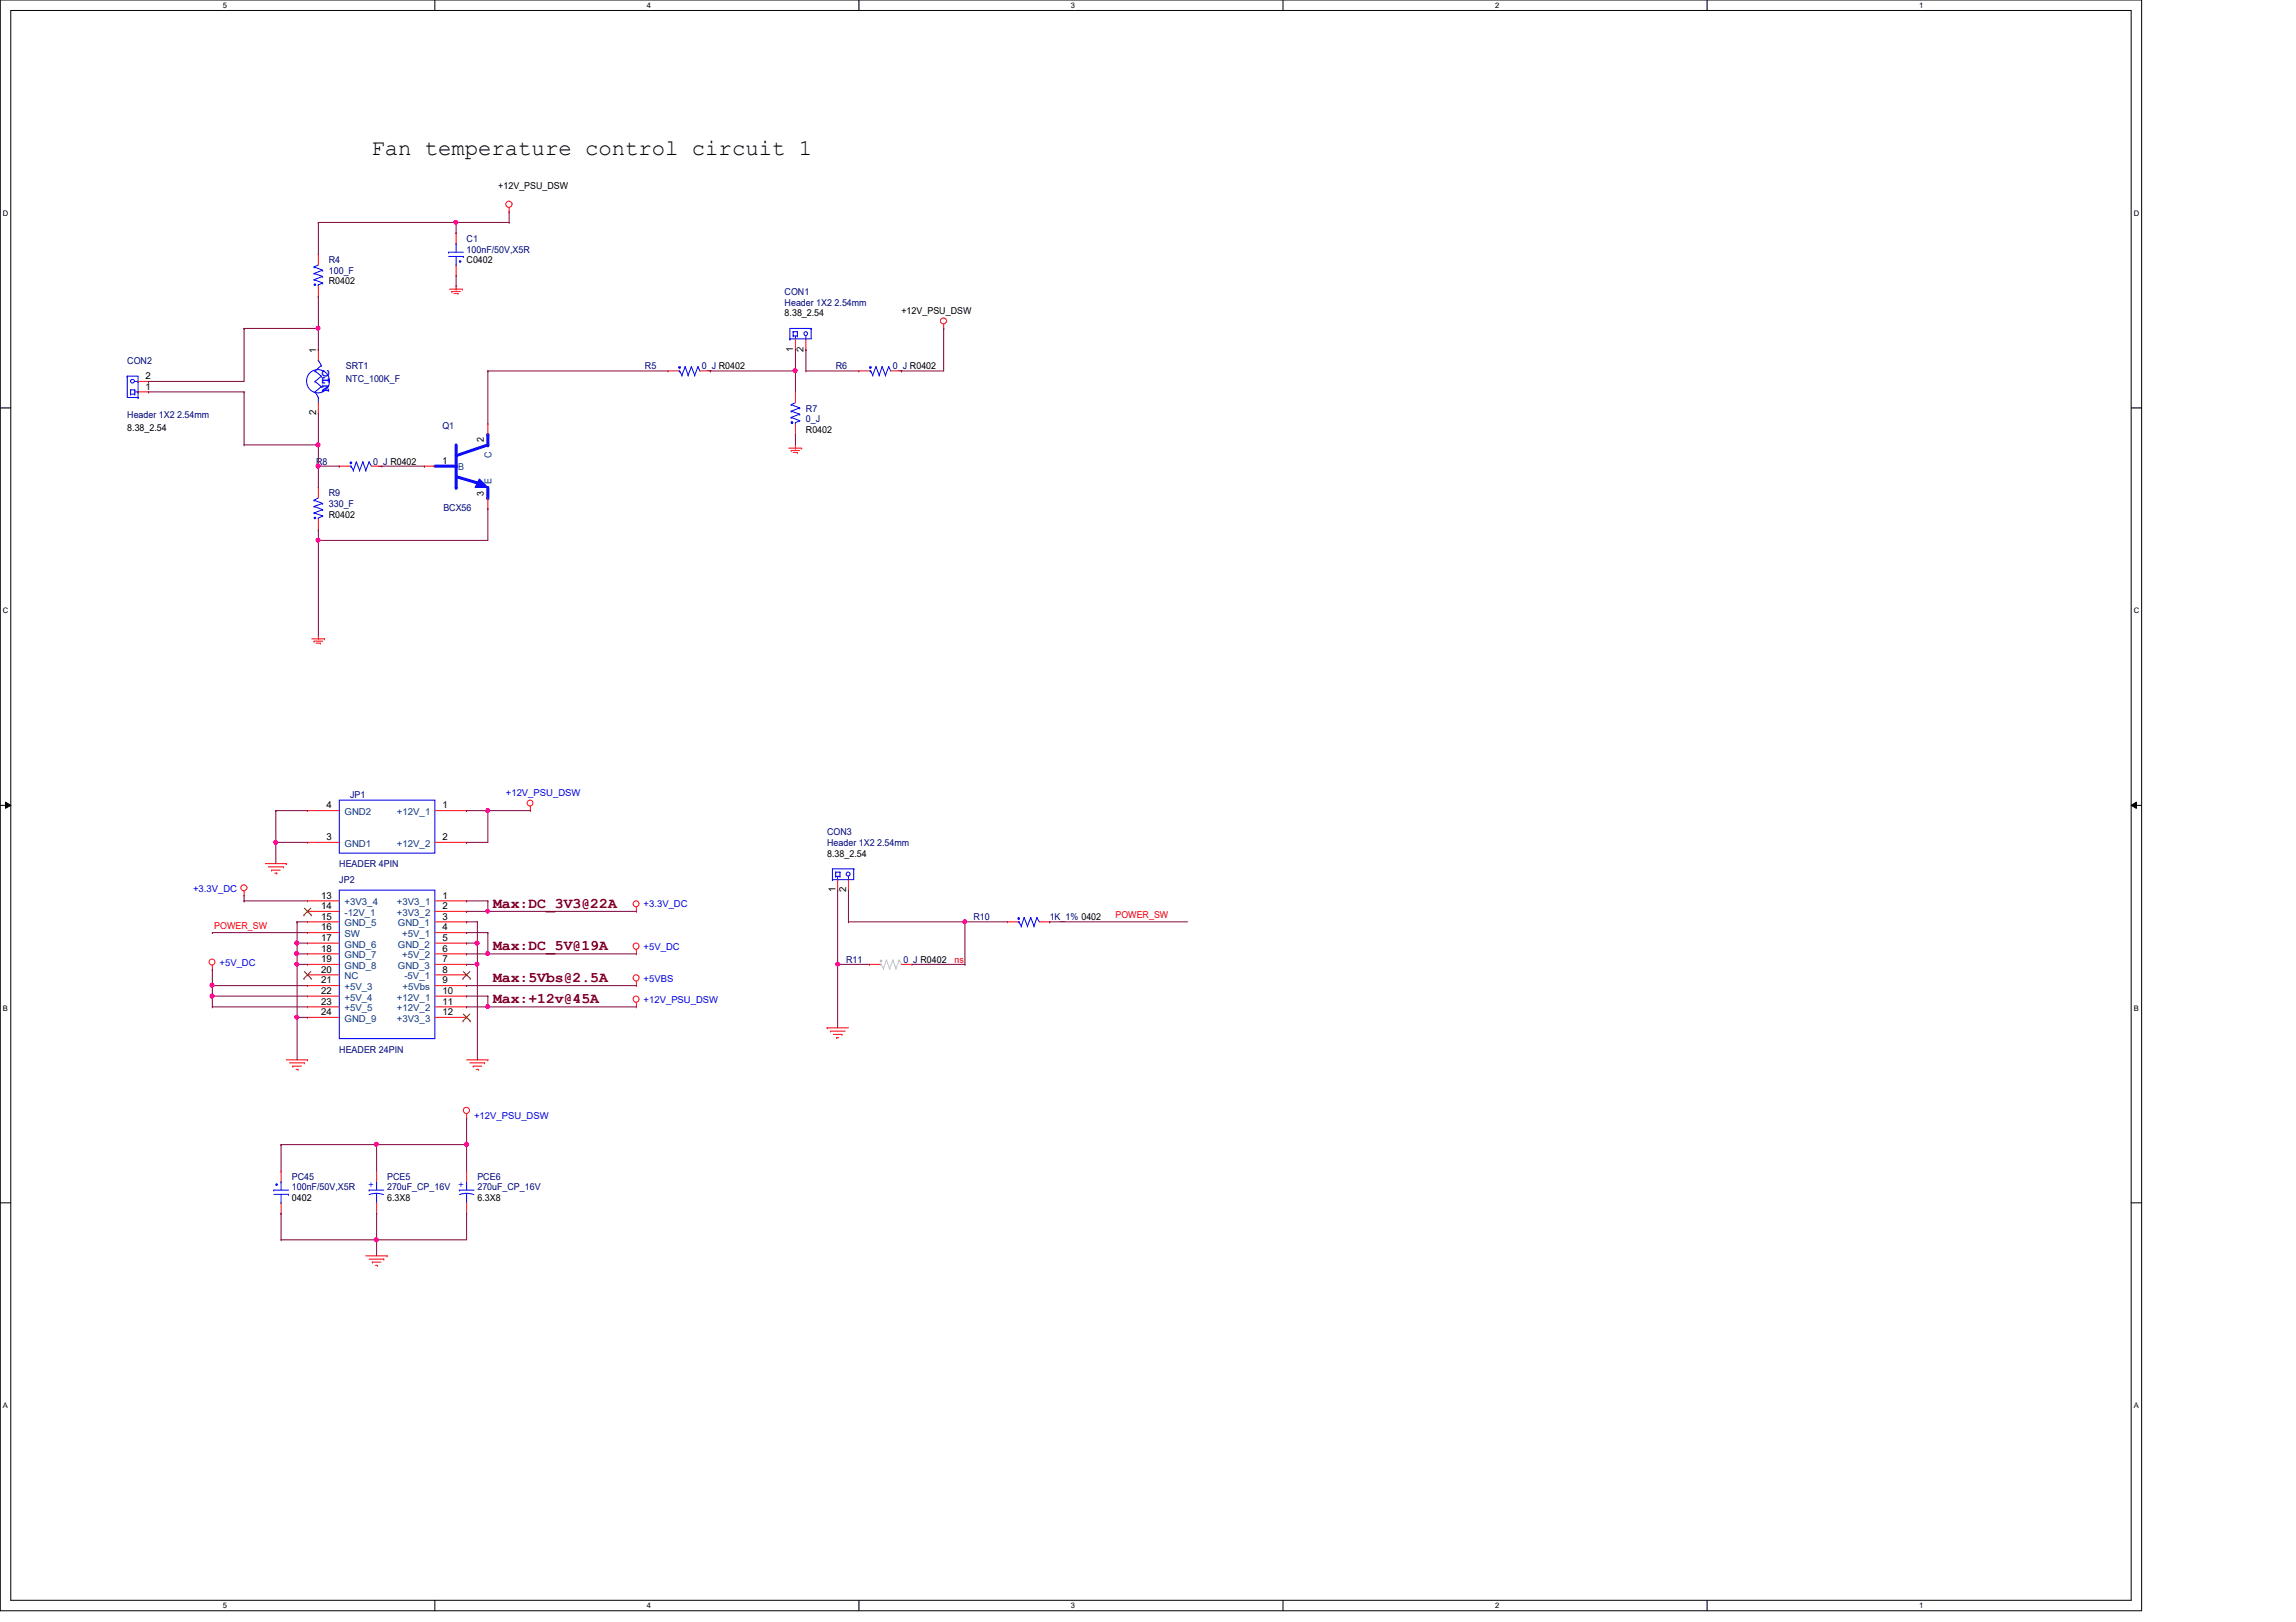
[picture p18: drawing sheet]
<svg xmlns="http://www.w3.org/2000/svg" width="297mm" height="210mm" viewBox="0 0 297 210" stroke-linecap="round" stroke-linejoin="round" font-family="sans-serif">
<defs><g id="words">
<text font-size="2.9" x="48" y="20.1">Fan temperature control circuit 1</text>
<g font-size="1.9" fill="#800000">
<text x="63.8" y="117.5">Max:DC_3V3@22A</text>
<text x="63.8" y="123">Max:DC_5V@19A</text>
<text x="63.8" y="127.1">Max:5Vbs@2.5A</text>
<text x="63.8" y="129.8">Max:+12v@45A</text>
</g>
<text font-size="1.6" fill="#00f" x="42.6" y="50.7" transform="rotate(-90 42.6 50.7)">NTC</text>
<g font-size="1.2">
<text x="64.5" y="24.4">+12V_PSU_DSW</text>
<text x="60.4" y="34">C0402</text>
<text x="42.5" y="36.8">R0402</text>
<text x="101.5" y="40.9">8.38_2.54</text>
<text x="116.6" y="40.6">+12V_PSU_DSW</text>
<text x="40.9" y="45.6" transform="rotate(-90 40.9 45.6)">1</text>
<text x="102.6" y="45.5" transform="rotate(-90 102.6 45.5)">1</text>
<text x="104" y="45.5" transform="rotate(-90 104 45.5)">2</text>
<text x="18.8" y="49.1">2</text>
<text x="18.8" y="50.4">1</text>
<text x="40.9" y="53.8" transform="rotate(-90 40.9 53.8)">2</text>
<text x="16.5" y="55.8">8.38_2.54</text>
<text x="57.2" y="60">1</text>
<text x="62.6" y="57.2" transform="rotate(-90 62.6 57.2)">2</text>
<text x="104.3" y="56">R0402</text>
<text x="62.6" y="64.2" transform="rotate(-90 62.6 64.2)">3</text>
<text x="42.5" y="67">R0402</text>
<text x="42.2" y="104.6">4</text>
<text x="57.2" y="104.6">1</text>
<text x="42.2" y="108.7">3</text>
<text x="57.2" y="108.7">2</text>
<text x="107" y="110.9">8.38_2.54</text>
<text x="41.6" y="116.3">13</text>
<text x="41.6" y="117.6">14</text>
<text x="41.6" y="119">15</text>
<text x="57.2" y="116.3">1</text>
<text x="57.2" y="117.6">2</text>
<text x="57.2" y="119">3</text>
<text x="108.1" y="115.5" transform="rotate(-90 108.1 115.5)">1</text>
<text x="109.5" y="115.5" transform="rotate(-90 109.5 115.5)">2</text>
<text x="41.6" y="120.4">16</text>
<text x="41.6" y="121.8">17</text>
<text x="41.6" y="123.1">18</text>
<text x="41.6" y="124.5">19</text>
<text x="41.6" y="125.9">20</text>
<text x="57.2" y="120.4">4</text>
<text x="57.2" y="121.8">5</text>
<text x="57.2" y="123.1">6</text>
<text x="57.2" y="124.5">7</text>
<text x="57.2" y="125.9">8</text>
<text x="41.6" y="127.3">21</text>
<text x="41.6" y="128.6">22</text>
<text x="41.6" y="130">23</text>
<text x="41.6" y="131.4">24</text>
<text x="57.2" y="127.3">9</text>
<text x="57.2" y="128.6">10</text>
<text x="57.2" y="130">11</text>
<text x="57.2" y="131.4">12</text>
<text x="37.8" y="155.4">0402</text>
<text x="50.1" y="155.4">6.3X8</text>
<text x="61.8" y="155.4">6.3X8</text>
</g>
<g font-size="1.2" fill="#000080">
<text x="42.5" y="34">R4</text>
<text x="42.5" y="35.4">100_F</text>
<text x="60.4" y="31.3">C1</text>
<text x="60.4" y="32.7">100nF/50V,X5R</text>
<text x="101.5" y="38.1">CON1</text>
<text x="101.5" y="39.5">Header 1X2 2.54mm</text>
<text x="16.5" y="47.1">CON2</text>
<text x="44.7" y="47.8">SRT1</text>
<text x="83.4" y="47.8">R5</text>
<text x="90.8" y="47.8">0_J R0402</text>
<text x="108.1" y="47.8">R6</text>
<text x="115.5" y="47.8">0_J R0402</text>
<text x="44.7" y="49.4">NTC_100K_F</text>
<text x="104.3" y="53.3">R7</text>
<text x="16.5" y="54.1">Header 1X2 2.54mm</text>
<text x="57.2" y="55.5">Q1</text>
<text x="104.3" y="54.6">0_J</text>
<text x="40.9" y="60.1">R8</text>
<text x="42.5" y="64.2">R9</text>
<text x="42.5" y="65.6">330_F</text>
<text x="48.3" y="60.1">0_J R0402</text>
<text x="57.4" y="66.1">BCX56</text>
<text x="45.3" y="103.3">JP1</text>
<text x="43.9" y="112.2">HEADER 4PIN</text>
<text x="107" y="108.1">CON3</text>
<text x="107" y="109.5">Header 1X2 2.54mm</text>
<text x="43.9" y="114.3">JP2</text>
<text x="125.9" y="119.1">R10</text>
<text x="135.8" y="119.1">1K_1% 0402</text>
<text x="109.5" y="124.6">R11</text>
<text x="116.9" y="124.6">0_J R0402</text>
<text x="43.9" y="136.2">HEADER 24PIN</text>
<text x="37.8" y="152.7">PC45</text>
<text x="37.8" y="154.1">100nF/50V,X5R</text>
<text x="50.1" y="152.7">PCE5</text>
<text x="50.1" y="154.1">270uF_CP_16V</text>
<text x="61.8" y="152.7">PCE6</text>
<text x="61.8" y="154.1">270uF_CP_16V</text>
</g>
<g font-size="1.2" fill="#004080">
<text x="63.6" y="59.2" transform="rotate(-90 63.6 59.2)">C</text>
<text x="59.3" y="60.8">B</text>
<text x="63.6" y="62.7" transform="rotate(-90 63.6 62.7)">E</text>
<text x="44.6" y="105.5">GND2</text>
<text x="51.3" y="105.5">+12V_1</text>
<text x="44.6" y="109.6">GND1</text>
<text x="51.3" y="109.6">+12V_2</text>
<text x="44.6" y="117.2">+3V3_4</text>
<text x="44.6" y="118.5">-12V_1</text>
<text x="44.6" y="119.9">GND_5</text>
<text x="51.3" y="117.2">+3V3_1</text>
<text x="51.3" y="118.5">+3V3_2</text>
<text x="51.5" y="119.9">GND_1</text>
<text x="44.6" y="121.3">SW</text>
<text x="44.6" y="122.6">GND_6</text>
<text x="44.6" y="124">GND_7</text>
<text x="44.6" y="125.4">GND_8</text>
<text x="51.5" y="122.6">GND_2</text>
<text x="51.5" y="125.4">GND_3</text>
<text x="52" y="121.3">+5V_1</text>
<text x="52" y="124">+5V_2</text>
<text x="44.6" y="126.7">NC</text>
<text x="44.6" y="128.1">+5V_3</text>
<text x="44.6" y="129.5">+5V_4</text>
<text x="44.6" y="130.9">+5V_5</text>
<text x="51.3" y="129.5">+12V_1</text>
<text x="51.3" y="130.9">+12V_2</text>
<text x="52.1" y="128.1">+5Vbs</text>
<text x="52.3" y="126.7">-5V_1</text>
<text x="44.6" y="132.2">GND_9</text>
<text x="51.3" y="132.2">+3V3_3</text>
</g>
<g font-size="1.2" fill="#00f">
<text x="65.4" y="103">+12V_PSU_DSW</text>
<text x="25" y="115.4">+3.3V_DC</text>
<text x="83.3" y="117.4">+3.3V_DC</text>
<text x="28.4" y="125">+5V_DC</text>
<text x="83.3" y="122.9">+5V_DC</text>
<text x="83.3" y="127">+5VBS</text>
<text x="83.3" y="129.8">+12V_PSU_DSW</text>
<text x="61.3" y="144.9">+12V_PSU_DSW</text>
<text x="47.6" y="152.9" transform="rotate(90 47.6 152.9)">+</text>
<text x="59.2" y="152.9" transform="rotate(90 59.2 152.9)">+</text>
</g>
<g font-size="1.2" fill="#f00">
<text x="144.3" y="118.8">POWER_SW</text>
<text x="27.7" y="120.2">POWER_SW</text>
<text x="123.5" y="124.6">ns</text>
</g>
<g font-size="1">
<text x="28.8" y="1">5</text>
<text x="83.7" y="1">4</text>
<text x="138.6" y="1">3</text>
<text x="193.4" y="1">2</text>
<text x="248.3" y="1">1</text>
<text x=".4" y="27.9">D</text>
<text x="276.1" y="27.9">D</text>
<text x=".4" y="79.4">C</text>
<text x="276.1" y="79.4">C</text>
<text x=".4" y="130.8">B</text>
<text x="276.1" y="130.8">B</text>
<text x=".4" y="182.2">A</text>
<text x="276.1" y="182.2">A</text>
<text x="28.8" y="208.1">5</text>
<text x="83.7" y="208.1">4</text>
<text x="138.6" y="208.1">3</text>
<text x="193.4" y="208.1">2</text>
<text x="248.3" y="208.1">1</text>
</g>
</g></defs>
<path d="M0 0h277.1v208.4h-277.1zM1.4 1.4h274.3v205.7h-274.3z" fill="none" stroke="#000" stroke-width=".13"/>
<g fill="#fff">
<path d="M28.8 .1h.6v1.1h-.6z"/>
<path d="M28.8 207.2h.6v1.1h-.6z"/>
</g>
<path d="M56.3 0v1.4M56.3 207.1v1.3" fill="none" stroke="#000" stroke-width=".13"/>
<g fill="#fff">
<path d="M83.7 .1h.5v1.1h-.5z"/>
<path d="M83.7 207.2h.5v1.1h-.5z"/>
</g>
<path d="M111.1 0v1.4M111.1 207.1v1.3" fill="none" stroke="#000" stroke-width=".13"/>
<g fill="#fff">
<path d="M138.6 .1h.5v1.1h-.5z"/>
<path d="M138.6 207.2h.5v1.1h-.5z"/>
</g>
<path d="M166 0v1.4M166 207.1v1.3" fill="none" stroke="#000" stroke-width=".13"/>
<g fill="#fff">
<path d="M193.4 .1h.6v1.1h-.6z"/>
<path d="M193.4 207.2h.6v1.1h-.6z"/>
</g>
<path d="M220.8 0v1.4M220.8 207.1v1.3" fill="none" stroke="#000" stroke-width=".13"/>
<g fill="#fff">
<path d="M248.3 .1h.5v1.1h-.5z"/>
<path d="M248.3 207.2h.5v1.1h-.5z"/>
<path d="M.4 27.1h.7v1.1h-.7z"/>
<path d="M276.1 27.1h.7v1.1h-.7z"/>
<path d="M.4 78.5h.7v1.1h-.7z"/>
<path d="M276.1 78.5h.7v1.1h-.7z"/>
</g>
<path d="M0 52.8h1.4M275.7 52.8h1.4" fill="none" stroke="#000" stroke-width=".13"/>
<g fill="#fff">
<path d="M.4 129.9h.6v1.1h-.6z"/>
<path d="M276.1 129.9h.6v1.1h-.6z"/>
</g>
<path d="M0 104.2h1.4M.7 103.8l.7 .4-.7 .4zM275.7 104.2l.7-.4v.8zM275.7 104.2h1.4" fill="none" stroke="#000" stroke-width=".13"/>
<path d="M.7 103.8l.7 .4-.7 .4zM275.7 104.2l.7-.4v.8z" fill="#000"/>
<g fill="#fff">
<path d="M.4 181.4h.6v1.1h-.6z"/>
<path d="M276.1 181.4h.6v1.1h-.6z"/>
</g>
<path d="M0 155.7h1.4M275.7 155.7h1.4" fill="none" stroke="#000" stroke-width=".13"/>
<g fill="none" stroke="#f00" stroke-width=".13">
<path d="M58.2 37.4h1.6M58.5 37.7h.1M58.5 37.7h1.1M58.7 38h.6M59 37.4h.1M59 37v.4M59.3 38h.1M59.8 37.4h.1M65.9 27.4h.1M65.9 26.9v.5M102.1 58h1.6M102.4 58.3h.1"/>
<path d="M102.4 58.3h1.1M102.6 58.5h.6M102.9 58h.1M102.9 57.6v.4M103.2 58.5h.1M103.7 58h.1M122.1 42.5h.1M122.1 42v.5M40.3 82.7h1.7M40.6 83h.1M40.6 83h1.1M40.9 83.2h.5"/>
<path d="M41.2 82.7h.1M41.2 82.3v.4M41.4 83.2h.1M42 82.7h.1M31.6 115.9h.1M31.6 115.3v.6M34.3 111.8h2.7M34.7 112.2h2M35.1 112.6h.1M35.1 112.6h1.1M35.6 113h.2M35.8 113h.1"/>
<path d="M36.7 112.2h.1M37 111.8h.1M68.6 104.9h.1M68.6 104.4v.5M82.3 117.9h.1M82.3 117.4v.5M27.5 125.5h.1M27.5 124.9v.6M37 137.2h2.8M37.5 137.5h1.9M37.9 138h.1M37.9 138h1.1"/>
<path d="M38.3 138.4h.3M38.6 138.4h.1M39.4 137.5h.1M39.8 137.2h.1M60.4 137.2h2.7M60.8 137.5h1.9M61.2 138h.1M61.2 138h1.1M61.6 138.4h.3M61.9 138.4h.1M62.7 137.5h.1M63.1 137.2h.1"/>
<path d="M82.3 123.4h.1M82.3 127.6h.1M82.3 130.3h.1M82.3 122.9v.5M82.3 127v.6M82.3 129.8v.5M107 133h.1M107 133h2.8M107.4 133.4h.1M107.4 133.4h1.9M107.8 133.9h1.1M108.2 134.3h.1"/>
<path d="M108.2 134.3h.3M108.9 133.9h.1M60.4 144.7h.1M60.4 151.6h.1M60.4 157h.1M60.4 144.1v.6M60.4 151.6v1.3M60.4 155.7v1.3M47.3 162.5h2.8M47.7 162.9h2M48.2 163.3h.1M48.2 163.3h1.1"/>
<path d="M48.6 163.7h.2M48.8 163.7h.1M49.7 162.9h.1M50.1 162.5h.1"/>
<circle cx="65.8" cy="26.4" r=".4"/>
<circle cx="122.1" cy="41.5" r=".39"/>
<circle cx="31.6" cy="114.9" r=".39"/>
<circle cx="68.6" cy="103.9" r=".38"/>
<circle cx="82.3" cy="117" r=".38"/>
<circle cx="27.4" cy="124.5" r=".38"/>
<circle cx="82.3" cy="122.4" r=".39"/>
<circle cx="82.3" cy="129.3" r=".39"/>
<circle cx="82.3" cy="126.6" r=".39"/>
<circle cx="60.3" cy="143.7" r=".4"/>
</g>
<g fill="none" stroke="#00f" stroke-width=".13">
<path d="M40.6 34.5h.1M40.6 35.4h.1M40.6 36.2h.1M40.6 34.5l1.1 .5M40.6 35.4l1.1 .4M40.6 36.2l1.1 .4M41.2 36.9h.1M41.2 36.9v.1M41.2 34.3l-.6 .2M41.7 35h.1M41.7 35.8h.1M41.7 36.6h.1"/>
<path d="M41.7 35l-1.1 .4M41.7 35.8l-1.1 .4M41.7 36.6l-.5 .3M59.4 154h.1M59.4 154h1.9M60.4 152.9h.1M60.4 155.7h.1M60.4 154.4l.9 .2M60.4 154.4l-1 .2M60.4 152.9v1.1M60.4 154.4v1.3"/>
</g>
<path d="M40.7 36.8h.1v.1h-.1z" fill-rule="evenodd" fill="#00f"/>
<g fill="none" stroke="#00f" stroke-width=".13">
<path d="M40.7 36.8h.1v.1h-.1zM112.5 48h.1M112.6 48h.1M112.6 48l.3 .6M112.9 48.6h.1M113.3 47.5h.1M113.3 47.5l.4 1.1M113.3 47.5l-.4 1.1M113.7 48.6h.1M114.1 47.5h.1M114.1 47.5l.5 1.1M114.1 47.5l-.4 1.1"/>
<path d="M114.6 48.6h.1M115 47.5h.1M115 47.5l.2 .5M115 47.5l-.4 1.1"/>
</g>
<path d="M41.2 38.4h.1M41.2 32.9h.1M41.2 32.9v1.4M41.2 37v1.4" fill="none" stroke="#f00" stroke-width=".13"/>
<path d="M112.5 47.5h.2l-.1 .2z" fill-rule="evenodd" fill="#00f"/>
<g fill="none" stroke="#00f" stroke-width=".13">
<path d="M102.4 52.4h.1M102.4 53.2h.1M102.4 54h.1M102.4 52.4l1.1 .4M102.4 53.2l1.1 .4M102.4 54l1.1 .4M102.9 54.7h.1M102.9 54.7v.2M102.9 52.1l-.5 .3M103.5 52.8h.1M103.5 53.6h.1M103.5 54.4h.1"/>
<path d="M103.5 52.8l-1.1 .4M103.5 53.6l-1.1 .4M103.5 54.4l-.6 .3M112.5 47.5h.2l-.1 .2zM43.9 103.5h12.4v6.9h-12.4z"/>
</g>
<path d="M111.1 48h.1M111.1 48h1.4M115.2 48h1.4M116.6 48h.1M39.8 109h.1M39.8 104.9h.1M39.8 104.9h4.1M39.8 109h4.1M56.3 104.9h4.1M56.3 109h4.1M60.4 104.9h.1M60.4 109h.1" fill="none" stroke="#f00" stroke-width=".13"/>
<path d="M102.4 54.6l.2 .1-.2 .1z" fill-rule="evenodd" fill="#00f"/>
<g fill="none" stroke="#00f" stroke-width=".13">
<path d="M102.4 54.6l.2 .1-.2 .1zM40.6 64.7h.1M40.6 65.5h.1M40.6 66.4h.1M40.6 64.7l1.1 .5M40.6 65.5l1.1 .5M40.6 66.4l1.1 .4M41.2 67.1h.1M41.2 67.1v.1M41.2 64.4l-.6 .3M41.7 65.2h.1M41.7 66h.1"/>
<path d="M41.7 66.8h.1M41.7 65.2l-1.1 .3M41.7 66l-1.1 .4M41.7 66.8l-.5 .3"/>
</g>
<path d="M102.9 56.2h.1M102.9 50.7h.1M102.9 50.7v1.4M102.9 54.9v1.3" fill="none" stroke="#f00" stroke-width=".13"/>
<path d="M40.7 67h.1v.1h-.1z" fill-rule="evenodd" fill="#00f"/>
<path d="M40.7 67h.1v.1h-.1zM35.4 154h.1M35.4 154h1.9M35.4 154.6h1.9M36.4 155.7h.1M36.4 152.9h.1M36.4 152.9v1.1M36.4 154.6v1.1M37.3 154.6h.1" fill="none" stroke="#00f" stroke-width=".13"/>
<path d="M41.2 68.6h.1M41.2 63.1h.1M41.2 63.1v1.3M41.2 67.2v1.4" fill="none" stroke="#f00" stroke-width=".13"/>
<path d="M35.7 153.2h.1v.2h-.1z" fill-rule="evenodd" fill="#00f"/>
<g fill="none" stroke="#00f" stroke-width=".13">
<path d="M131.7 119.3h.1M131.8 119.3h.1M131.8 119.3l.3 .5M132.1 119.8h.1M132.5 118.7h.1M132.5 118.7l.4 1.1M132.5 118.7l-.4 1.1M132.9 119.8h.1M133.3 118.7h.1M133.3 118.7l.5 1.1M133.3 118.7l-.4 1.1M133.8 119.8h.1"/>
<path d="M134.2 118.7h.1M134.2 118.7l.2 .6M134.2 118.7l-.4 1.1M35.7 153.2h.1v.2h-.1z"/>
</g>
<path d="M36.4 151.6h.1M36.4 157h.1M36.4 151.6v1.3M36.4 155.7v1.3" fill="none" stroke="#f00" stroke-width=".13"/>
<path d="M131.7 118.8l.2 .1-.1 .1z" fill-rule="evenodd" fill="#00f"/>
<path d="M131.7 118.8l.2 .1-.1 .1z" fill="none" stroke="#00f" stroke-width=".13"/>
<path d="M130.3 119.3h.1M130.3 119.3h1.4M134.4 119.3h1.4M135.8 119.3h.1" fill="none" stroke="#f00" stroke-width=".13"/>
<g fill="none" stroke="#c0c0c0" stroke-width=".13">
<path d="M113.9 124.8h.1M114 124.8h.1M114 124.8l.3 .5M114.3 125.3h.1M114.7 124.2h.1M114.7 124.2l.4 1.1M114.7 124.2l-.4 1.1M115.1 125.3h.1M115.5 124.2h.1M115.5 124.2l.4 1.1M115.5 124.2l-.4 1.1M115.9 125.3h.1"/>
<path d="M116.3 124.2h.1M116.3 124.2l.3 .6M116.3 124.2l-.4 1.1"/>
</g>
<path d="M113.9 124.3l.2 .1-.1 .1z" fill-rule="evenodd" fill="#c0c0c0"/>
<path d="M113.9 124.3l.2 .1-.1 .1z" fill="none" stroke="#c0c0c0" stroke-width=".13"/>
<g fill="none" stroke="#f00" stroke-width=".13">
<path d="M39.8 116.6h.1M39.8 117.9h.1M39.8 119.3h.1M39.8 116.6h4.1M39.8 117.9h4.1M39.8 119.3h4.1M56.3 116.6h4.1M56.3 117.9h4.1M56.3 119.3h4.1M60.4 116.6h.1M60.4 117.9h.1M60.4 119.3h.1"/>
<path d="M39.8 120.7h.1M39.8 122h.1M39.8 123.4h.1M39.8 124.8h.1M39.8 126.2h.1M39.8 127.6h.1M39.8 128.9h.1M39.8 130.3h.1M39.8 131.7h.1M39.8 124.8h4.1M39.8 120.7h4.1M39.8 122h4.1"/>
<path d="M39.8 123.4h4.1M39.8 126.2h4.1M39.8 127.6h4.1M39.8 128.9h4.1M39.8 130.3h4.1M39.8 131.7h4.1M56.3 124.8h4.1M56.3 120.7h4.1M56.3 122h4.1M56.3 123.4h4.1M56.3 126.2h4.1M56.3 127.6h4.1"/>
<path d="M56.3 128.9h4.1M56.3 130.3h4.1M56.3 131.7h4.1M60.4 120.7h.1M60.4 122h.1M60.4 123.4h.1M60.4 124.8h.1M60.4 126.2h.1M60.4 127.6h.1M60.4 128.9h.1M60.4 130.3h.1M60.4 131.7h.1"/>
<path d="M112.5 124.8h.1M112.5 124.8h1.4M116.6 124.8h1.4M118 124.8h.1"/>
</g>
<path d="M43.9 115.2h12.4v19.2h-12.4z" fill="none" stroke="#00f" stroke-width=".13"/>
<g fill="none" stroke="#804000" stroke-width=".13">
<path d="M39.3 118.4h.1M39.4 117.5l.9 .9M40.2 117.5l-.9 .9M40.3 118.4h.1M39.3 126.6h.1M39.4 125.7l.9 .9M40.2 125.7l-.9 .9M40.3 126.6h.1M59.9 126.6h.1M59.9 132.1h.1M59.9 125.7l.9 .9M59.9 131.2l.9 .9"/>
<path d="M60.8 125.7l-.9 .9M60.8 131.2l-.9 .9M60.8 126.6h.1M60.8 132.1h.1"/>
</g>
<path d="M59 57.6v5.5" fill="none" stroke="#00f" stroke-width=".38"/>
<circle cx="59" cy="63.1" r=".19" fill="#00f"/>
<path d="M56.3 60.3h2.7" fill="none" stroke="#00f" stroke-width=".38"/>
<circle cx="59" cy="60.3" r=".19" fill="#00f"/>
<path d="M63.1 57.6l-4.1 1.4" fill="none" stroke="#00f" stroke-width=".38"/>
<circle cx="63.1" cy="57.6" r=".19" fill="#00f"/>
<path d="M63.1 56.2v1.4" fill="none" stroke="#00f" stroke-width=".38"/>
<circle cx="63.1" cy="56.2" r=".19" fill="#00f"/>
<path d="M59.1 61.7l3.2 1" fill="none" stroke="#00f" stroke-width=".38"/>
<circle cx="62.3" cy="62.7" r=".19" fill="#00f"/>
<path d="M63.1 63.1v1.3" fill="none" stroke="#00f" stroke-width=".38"/>
<circle cx="63.1" cy="64.4" r=".19" fill="#00f"/>
<path d="M62 62l1.1 1.1h-1.6z" fill-rule="evenodd" fill="#00f"/>
<path d="M58 32.6h.1M58 33.2h1.9M58 32.6h1.9M59 31.5h.1M59 34.3h.1M59 31.5v1.1M59 33.2v1.1M59.9 33.2h.1M62 62l1.1 1.1h-1.6z" fill="none" stroke="#00f" stroke-width=".13"/>
<path d="M63.1 54.9h.1M63.1 54.9v1.3M54.9 60.3h.1M54.9 60.3h1.4M63.1 65.8h.1M63.1 64.4v1.4" fill="none" stroke="#f00" stroke-width=".13"/>
<path d="M59.5 33.8h.1v.1h-.1z" fill-rule="evenodd" fill="#00f"/>
<g fill="none" stroke="#00f" stroke-width=".13">
<path d="M59.5 33.8h.1v.1h-.1zM16.5 48.7h.1M16.5 48.7v2.7h1.4M16.5 48.7h1.4v2.7M16.9 50.5h.1M16.9 51h.1M16.9 51h.5M16.9 50.5h.5M16.9 50.5v.5M17.4 51h.1M17.4 50.5h.1M17.4 50.7h.5"/>
<path d="M17.4 50.5v.5M17.4 49.4h.5M17.9 51.4h.1M17.9 50.7h.1M17.9 49.4h.1M87.8 48h.1M87.9 48h.1M87.9 48l.3 .6M88.2 48.6h.1M88.6 47.5h.1M88.6 47.5l.4 1.1M88.6 47.5l-.4 1.1"/>
<path d="M89 48.6h.1M89.4 47.5h.1M89.4 47.5l.5 1.1M89.4 47.5l-.4 1.1M89.9 48.6h.1M90.3 47.5h.1M90.3 47.5l.2 .5M90.3 47.5l-.4 1.1M47.7 154h.1M47.7 154h2M48.7 152.9h.1M48.7 155.7h.1"/>
<path d="M48.7 154.4l.9 .2M48.7 154.4l-1 .2M48.7 152.9v1.1M48.7 154.4v1.3"/>
<circle cx="17.1" cy="49.3" r=".25"/>
</g>
<path d="M59 35.6h.1M59 30.1h.1M59 30.1v1.4M59 34.3v1.3M17.9 49.4h1.3M17.9 50.7h1.3M19.2 49.4h.1M19.2 50.7h.1M48.7 151.6h.1M48.7 157h.1M48.7 151.6v1.3M48.7 155.7v1.3" fill="none" stroke="#f00" stroke-width=".13"/>
<path d="M87.8 47.5h.2l-.1 .2z" fill-rule="evenodd" fill="#00f"/>
<g fill="none" stroke="#00f" stroke-width=".13">
<path d="M40.8 48h.1M40.8 49.4h.1M40.8 50.7h.1M40.8 48l.8 .7M40.8 49.4l.8 .6M40.8 50.7l.4 .7M41.2 46.6h.1M41.2 51.4h.1M41.2 46.6l.4 .7M41.2 51.4v.7M41.6 47.3h.1M41.6 48.7h.1"/>
<path d="M41.6 50h.1M41.6 47.3l-.8 .7M41.6 48.7l-.8 .7M41.6 50l-.8 .7M46.1 59.8h.1M46.1 59.8l.4 1.1M46.1 59.8l-.4 1.1M46.9 59.8h.1M46.9 59.8l.4 1.1M46.9 59.8l-.4 1.1M47.7 59.8h.1M47.7 59.8l.3 .5"/>
<path d="M47.7 59.8l-.4 1.1M87.8 47.5h.2l-.1 .2zM45.3 60.3h.1M45.4 60.3h.1M45.4 60.3l.3 .6M45.7 60.9h.1M46.5 60.9h.1M47.3 60.9h.1M107.7 113.8h.1M108.1 113.4h.1M108.1 112.9h.1M108.1 112.9v.5"/>
<path d="M108.1 113.4h.6M108.1 112.9h.6M108.4 113.8h.1M108.4 113.4v.4M108.7 113.4h.1M108.7 112.9h.1M108.7 112.9v.5M109.8 113.8h.1M109.8 113.4v.4M110.4 112.4h.1M110.4 112.4h-2.7v1.4M110.4 112.4v1.4h-2.7"/>
<circle cx="41.1" cy="49.3" r="1.5"/>
<circle cx="109.7" cy="113.1" r=".26"/>
</g>
<path d="M41.2 45.3h.1M41.2 53.5h.1M41.2 45.3v1.3M41.2 52.1v1.4M86.4 48h.1M86.4 48h1.4M90.5 48h1.4M91.9 48h.1M108.4 115.2h.1M108.4 113.8v1.4M109.8 115.2h.1M109.8 113.8v1.4" fill="none" stroke="#f00" stroke-width=".13"/>
<path d="M45.3 59.8l.2 .1-.1 .1z" fill-rule="evenodd" fill="#00f"/>
<g fill="none" stroke="#00f" stroke-width=".13">
<path d="M45.3 59.8l.2 .1-.1 .1zM102.2 43.9h.1M102.6 43.5h.1M102.6 42.9h.1M102.6 42.9v.6M102.6 43.5h.6M102.6 42.9h.6M102.9 43.9h.1M102.9 43.5v.4M103.2 43.5h.1M103.2 42.9h.1M103.2 42.9v.6"/>
<path d="M104.1 43l.1-.1 .2 .1v.4h-.2h-.1zM104.3 43.9h.1M104.3 43.5v.4M104.9 42.5h.1M104.9 42.5h-2.7v1.4M104.9 42.5v1.4h-2.7"/>
</g>
<path d="M102.9 45.3h.1M102.9 43.9v1.4M104.3 45.3h.1M104.3 43.9v1.4M43.9 60.3h.1M43.9 60.3h1.4M48 60.3h1.4M49.4 60.3h.1" fill="none" stroke="#f00" stroke-width=".13"/>
<path d="M41.2 28.8h.1M41.2 28.8h17.8" fill="none" stroke="#800040" stroke-width=".13"/>
<circle cx="59" cy="28.8" r=".25" fill="#f0f"/>
<circle cx="59" cy="28.8" r=".25" fill="none" stroke="#f0f" stroke-width=".13"/>
<path d="M41.2 28.8h.1M41.2 38.4h.1M41.2 28.8v4.1M41.2 38.4v4.1h-9.6M31.6 42.5h.1" fill="none" stroke="#800040" stroke-width=".13"/>
<circle cx="41.1" cy="42.5" r=".25" fill="#f0f"/>
<circle cx="41.1" cy="42.5" r=".25" fill="none" stroke="#f0f" stroke-width=".13"/>
<g fill="none" stroke="#800040" stroke-width=".13">
<path d="M31.6 42.5h.1M31.6 50.7h.1M31.6 57.6h.1M31.6 42.5v6.9M31.6 50.7v6.9M31.6 57.6h9.6M41.2 45.3h.1M41.2 57.6h.1M41.2 42.5v2.8M41.2 53.5v4.1M63.1 48h.1M63.1 48v6.9"/>
<path d="M63.1 48h23.3M91.9 48h.1M91.9 48h11M102.9 48h.1M102.9 48v2.7"/>
</g>
<circle cx="41.1" cy="57.6" r=".26" fill="#f0f"/>
<circle cx="41.1" cy="57.6" r=".26" fill="none" stroke="#f0f" stroke-width=".13"/>
<path d="M41.2 57.6h.1M41.2 57.6v2.7" fill="none" stroke="#800040" stroke-width=".13"/>
<circle cx="41.1" cy="60.3" r=".26" fill="#f0f"/>
<circle cx="41.1" cy="60.3" r=".26" fill="none" stroke="#f0f" stroke-width=".13"/>
<path d="M41.2 60.3h.1M41.2 68.6h.1M41.2 69.9h.1M41.2 60.3v2.8M41.2 68.6v13.7M41.2 60.3h2.7M43.9 60.3h.1M49.4 60.3h5.5M54.9 60.3h.1M63.1 65.8h.1M63.1 65.8v4.1" fill="none" stroke="#800040" stroke-width=".13"/>
<circle cx="41.1" cy="69.9" r=".25" fill="#f0f"/>
<circle cx="41.1" cy="69.9" r=".25" fill="none" stroke="#f0f" stroke-width=".13"/>
<g fill="none" stroke="#800040" stroke-width=".13">
<path d="M65.9 28.8h.1M65.9 27.4v1.4M19.2 49.4h.1M19.2 50.7h.1M19.2 49.4h12.4M19.2 50.7h12.4M102.9 48h.1M102.9 45.3v2.7M104.3 45.3h.1M104.3 48h.1M104.3 45.3v2.7M104.3 48h6.8"/>
<path d="M116.6 48h.1M122.1 42.5h.1M122.1 42.5v5.5h-5.5M41.2 69.9h.1M41.2 69.9h21.9"/>
</g>
<circle cx="102.9" cy="48" r=".26" fill="#f0f"/>
<circle cx="102.9" cy="48" r=".26" fill="none" stroke="#f0f" stroke-width=".13"/>
<path d="M59 28.8h.1M59 30.1h.1M59 37h.1M59 28.8h6.9M59 28.8v1.3M59 35.6v1.4M102.9 56.2h.1M102.9 56.2v1.4M35.7 104.9h.1M35.7 104.9h4.1M35.7 104.9v4.1" fill="none" stroke="#800040" stroke-width=".13"/>
<path d="M35.5 108.8h.1l.3 .1-.1 .3-.2 .1-.1-.1z" fill-rule="evenodd" fill="#f0f"/>
<path d="M35.5 108.8h.1l.3 .1-.1 .3-.2 .1-.1-.1z" fill="none" stroke="#f0f" stroke-width=".13"/>
<path d="M60.4 104.9h.1M60.4 104.9h8.2M63.1 104.9h.1M63.1 104.9v4.1" fill="none" stroke="#800040" stroke-width=".13"/>
<path d="M62.9 104.7l.2-.1 .2 .2-.1 .3-.1 .1-.2-.1z" fill-rule="evenodd" fill="#f0f"/>
<path d="M62.9 104.7l.2-.1 .2 .2-.1 .3-.1 .1-.2-.1z" fill="none" stroke="#f0f" stroke-width=".13"/>
<g fill="none" stroke="#800040" stroke-width=".13">
<path d="M31.6 116.6h.1M31.6 116.6h8.2M35.7 109h.1M35.7 109h4.1M35.7 109v2.8M60.4 109h.1M60.4 116.6h.1M60.4 117.9h.1M60.4 109h2.7M60.4 116.6h2.7M60.4 117.9h21.9M63.1 116.6h.1"/>
<path d="M63.1 117.9h.1M63.1 116.6v1.3"/>
</g>
<path d="M62.9 117.7h.3l.1 .2-.1 .2-.1 .1-.2-.1z" fill-rule="evenodd" fill="#f0f"/>
<path d="M62.9 117.7h.3l.1 .2-.1 .2-.1 .1-.2-.1z" fill="none" stroke="#f0f" stroke-width=".13"/>
<path d="M38.4 119.3h.1M38.4 119.3h1.4M38.4 119.3v2.7" fill="none" stroke="#800040" stroke-width=".13"/>
<circle cx="38.4" cy="122" r=".26" fill="#f0f"/>
<circle cx="38.4" cy="122" r=".26" fill="none" stroke="#f0f" stroke-width=".13"/>
<path d="M60.4 119.3h.1M60.4 119.3h1.4M61.8 119.3h.1M61.8 119.3v2.7" fill="none" stroke="#800040" stroke-width=".13"/>
<circle cx="61.7" cy="122" r=".26" fill="#f0f"/>
<circle cx="61.7" cy="122" r=".26" fill="none" stroke="#f0f" stroke-width=".13"/>
<path d="M38.4 122h.1M38.4 122h1.4M38.4 122v1.4M60.4 120.7h.1M60.4 120.7h2.7M63.1 120.7h.1M63.1 120.7v2.7" fill="none" stroke="#800040" stroke-width=".13"/>
<circle cx="38.4" cy="123.4" r=".26" fill="#f0f"/>
<circle cx="38.4" cy="123.4" r=".26" fill="none" stroke="#f0f" stroke-width=".13"/>
<path d="M38.4 123.4h.1M38.4 123.4h1.4M38.4 123.4v1.4M60.4 122h.1M60.4 123.4h.1M60.4 122h1.4M60.4 123.4h21.9M61.8 122h.1M61.8 122v2.8M63.1 123.4h.1" fill="none" stroke="#800040" stroke-width=".13"/>
<path d="M62.9 123.2l.2-.1 .2 .2-.1 .3-.1 .1-.2-.1z" fill-rule="evenodd" fill="#f0f"/>
<path d="M62.9 123.2l.2-.1 .2 .2-.1 .3-.1 .1-.2-.1z" fill="none" stroke="#f0f" stroke-width=".13"/>
<path d="M38.4 124.8h.1M38.4 124.8h1.4M38.4 124.8v6.9" fill="none" stroke="#800040" stroke-width=".13"/>
<circle cx="38.4" cy="131.6" r=".25" fill="#f0f"/>
<circle cx="38.4" cy="131.6" r=".25" fill="none" stroke="#f0f" stroke-width=".13"/>
<circle cx="38.4" cy="124.8" r=".25" fill="#f0f"/>
<circle cx="38.4" cy="124.8" r=".25" fill="none" stroke="#f0f" stroke-width=".13"/>
<path d="M60.4 124.8h.1M60.4 124.8h1.4M61.8 124.8h.1M61.8 124.8v12.4" fill="none" stroke="#800040" stroke-width=".13"/>
<circle cx="61.7" cy="124.8" r=".25" fill="#f0f"/>
<circle cx="61.7" cy="124.8" r=".25" fill="none" stroke="#f0f" stroke-width=".13"/>
<path d="M60.4 127.6h.1M60.4 128.9h.1M60.4 130.3h.1M60.4 127.6h21.9M60.4 128.9h2.7M60.4 130.3h21.9M63.1 128.9h.1M63.1 130.3h.1M63.1 128.9v1.4" fill="none" stroke="#800040" stroke-width=".13"/>
<path d="M62.9 130.1l.2-.1 .2 .1-.1 .3-.1 .1-.2-.1z" fill-rule="evenodd" fill="#f0f"/>
<path d="M62.9 130.1l.2-.1 .2 .1-.1 .3-.1 .1-.2-.1z" fill="none" stroke="#f0f" stroke-width=".13"/>
<path d="M38.4 131.7h.1M38.4 131.7v5.5M38.4 131.7h1.4M36.4 148.1h.1M36.4 148.1v3.5M48.7 148.1h.1M60.4 144.7h.1M60.4 144.7v3.4h-24" fill="none" stroke="#800040" stroke-width=".13"/>
<circle cx="60.4" cy="148.1" r=".26" fill="#f0f"/>
<circle cx="60.4" cy="148.1" r=".26" fill="none" stroke="#f0f" stroke-width=".13"/>
<circle cx="48.7" cy="148.1" r=".26" fill="#f0f"/>
<circle cx="48.7" cy="148.1" r=".26" fill="none" stroke="#f0f" stroke-width=".13"/>
<path d="M36.4 157h.1M36.4 157v3.4M48.7 148.1h.1M48.7 157h.1M48.7 148.1v3.5M48.7 157v3.4M60.4 148.1h.1M60.4 148.1v3.5" fill="none" stroke="#800040" stroke-width=".13"/>
<circle cx="48.7" cy="160.4" r=".26" fill="#f0f"/>
<circle cx="48.7" cy="160.4" r=".26" fill="none" stroke="#f0f" stroke-width=".13"/>
<path d="M108.4 115.2v9.6M109.8 119.3h15M124.8 119.3h.1M108.4 124.8h.1M60.4 157h.1M60.4 157v3.4h-24M36.4 160.4h.1M48.7 160.4h.1M48.7 160.4v2.1" fill="none" stroke="#800040" stroke-width=".13"/>
<path d="M124.6 119.1l.2-.1 .2 .2v.3h-.2h-.2z" fill-rule="evenodd" fill="#f0f"/>
<path d="M124.6 119.1l.2-.1 .2 .2v.3h-.2h-.2z" fill="none" stroke="#f0f" stroke-width=".13"/>
<path d="M108.4 124.8h.1M108.4 124.8v8.2" fill="none" stroke="#800040" stroke-width=".13"/>
<circle cx="108.4" cy="124.8" r=".25" fill="#f0f"/>
<circle cx="108.4" cy="124.8" r=".25" fill="none" stroke="#f0f" stroke-width=".13"/>
<g fill="none" stroke="#800040" stroke-width=".13">
<path d="M31.6 116.6h.1M31.6 115.9v.7M109.8 119.3h.1M109.8 115.2v4.1M124.8 119.3h.1M124.8 119.3h5.5M124.8 119.3v5.5M135.8 119.3h.1M135.8 119.3h17.8M27.5 120.7h.1M27.5 127.6h.1M27.5 120.7h12.3"/>
<path d="M27.5 127.6h12.3M108.4 124.8h.1M108.4 124.8h4.1M118 124.8h6.8M124.8 124.8h.1"/>
</g>
<circle cx="27.4" cy="127.5" r=".26" fill="#f0f"/>
<circle cx="27.4" cy="127.5" r=".26" fill="none" stroke="#f0f" stroke-width=".13"/>
<path d="M27.5 125.5h.1M27.5 128.9h.1M27.5 125.5v2.1M27.5 128.9h12.3" fill="none" stroke="#800040" stroke-width=".13"/>
<circle cx="27.4" cy="128.9" r=".26" fill="#f0f"/>
<circle cx="27.4" cy="128.9" r=".26" fill="none" stroke="#f0f" stroke-width=".13"/>
<path d="M27.5 127.6h.1M27.5 130.3h.1M27.5 128.9h.1M27.5 127.6v2.7M27.5 130.3h12.3" fill="none" stroke="#800040" stroke-width=".13"/>
<circle cx="59" cy="28.8" r=".25" fill="#f0f"/>
<circle cx="59" cy="28.8" r=".25" fill="none" stroke="#f0f" stroke-width=".13"/>
<circle cx="41.1" cy="42.5" r=".25" fill="#f0f"/>
<circle cx="41.1" cy="42.5" r=".25" fill="none" stroke="#f0f" stroke-width=".13"/>
<circle cx="41.1" cy="57.6" r=".26" fill="#f0f"/>
<circle cx="41.1" cy="57.6" r=".26" fill="none" stroke="#f0f" stroke-width=".13"/>
<circle cx="41.1" cy="60.3" r=".26" fill="#f0f"/>
<circle cx="41.1" cy="60.3" r=".26" fill="none" stroke="#f0f" stroke-width=".13"/>
<circle cx="41.1" cy="69.9" r=".25" fill="#f0f"/>
<circle cx="41.1" cy="69.9" r=".25" fill="none" stroke="#f0f" stroke-width=".13"/>
<circle cx="102.9" cy="48" r=".26" fill="#f0f"/>
<circle cx="102.9" cy="48" r=".26" fill="none" stroke="#f0f" stroke-width=".13"/>
<path d="M35.5 108.8h.1l.3 .1-.1 .3-.2 .1-.1-.1z" fill-rule="evenodd" fill="#f0f"/>
<path d="M35.5 108.8h.1l.3 .1-.1 .3-.2 .1-.1-.1z" fill="none" stroke="#f0f" stroke-width=".13"/>
<path d="M62.9 104.7l.2-.1 .2 .2-.1 .3-.1 .1-.2-.1z" fill-rule="evenodd" fill="#f0f"/>
<path d="M62.9 104.7l.2-.1 .2 .2-.1 .3-.1 .1-.2-.1z" fill="none" stroke="#f0f" stroke-width=".13"/>
<path d="M62.9 117.7h.3l.1 .2-.1 .2-.1 .1-.2-.1z" fill-rule="evenodd" fill="#f0f"/>
<path d="M62.9 117.7h.3l.1 .2-.1 .2-.1 .1-.2-.1z" fill="none" stroke="#f0f" stroke-width=".13"/>
<circle cx="38.4" cy="122" r=".26" fill="#f0f"/>
<circle cx="38.4" cy="122" r=".26" fill="none" stroke="#f0f" stroke-width=".13"/>
<circle cx="61.7" cy="122" r=".26" fill="#f0f"/>
<circle cx="61.7" cy="122" r=".26" fill="none" stroke="#f0f" stroke-width=".13"/>
<circle cx="38.4" cy="123.4" r=".26" fill="#f0f"/>
<circle cx="38.4" cy="123.4" r=".26" fill="none" stroke="#f0f" stroke-width=".13"/>
<path d="M62.9 123.2l.2-.1 .2 .2-.1 .3-.1 .1-.2-.1z" fill-rule="evenodd" fill="#f0f"/>
<path d="M62.9 123.2l.2-.1 .2 .2-.1 .3-.1 .1-.2-.1z" fill="none" stroke="#f0f" stroke-width=".13"/>
<circle cx="38.4" cy="131.6" r=".25" fill="#f0f"/>
<circle cx="38.4" cy="131.6" r=".25" fill="none" stroke="#f0f" stroke-width=".13"/>
<circle cx="38.4" cy="124.8" r=".25" fill="#f0f"/>
<circle cx="38.4" cy="124.8" r=".25" fill="none" stroke="#f0f" stroke-width=".13"/>
<circle cx="61.7" cy="124.8" r=".25" fill="#f0f"/>
<circle cx="61.7" cy="124.8" r=".25" fill="none" stroke="#f0f" stroke-width=".13"/>
<path d="M62.9 130.1l.2-.1 .2 .1-.1 .3-.1 .1-.2-.1z" fill-rule="evenodd" fill="#f0f"/>
<path d="M62.9 130.1l.2-.1 .2 .1-.1 .3-.1 .1-.2-.1z" fill="none" stroke="#f0f" stroke-width=".13"/>
<circle cx="60.4" cy="148.1" r=".26" fill="#f0f"/>
<circle cx="60.4" cy="148.1" r=".26" fill="none" stroke="#f0f" stroke-width=".13"/>
<circle cx="48.7" cy="148.1" r=".26" fill="#f0f"/>
<circle cx="48.7" cy="148.1" r=".26" fill="none" stroke="#f0f" stroke-width=".13"/>
<circle cx="48.7" cy="160.4" r=".26" fill="#f0f"/>
<circle cx="48.7" cy="160.4" r=".26" fill="none" stroke="#f0f" stroke-width=".13"/>
<path d="M124.6 119.1l.2-.1 .2 .2v.3h-.2h-.2z" fill-rule="evenodd" fill="#f0f"/>
<path d="M124.6 119.1l.2-.1 .2 .2v.3h-.2h-.2z" fill="none" stroke="#f0f" stroke-width=".13"/>
<circle cx="108.4" cy="124.8" r=".25" fill="#f0f"/>
<circle cx="108.4" cy="124.8" r=".25" fill="none" stroke="#f0f" stroke-width=".13"/>
<circle cx="27.4" cy="127.5" r=".26" fill="#f0f"/>
<circle cx="27.4" cy="127.5" r=".26" fill="none" stroke="#f0f" stroke-width=".13"/>
<circle cx="27.4" cy="128.9" r=".26" fill="#f0f"/>
<circle cx="27.4" cy="128.9" r=".26" fill="none" stroke="#f0f" stroke-width=".13"/>
<use href="#words"/>
</svg>
